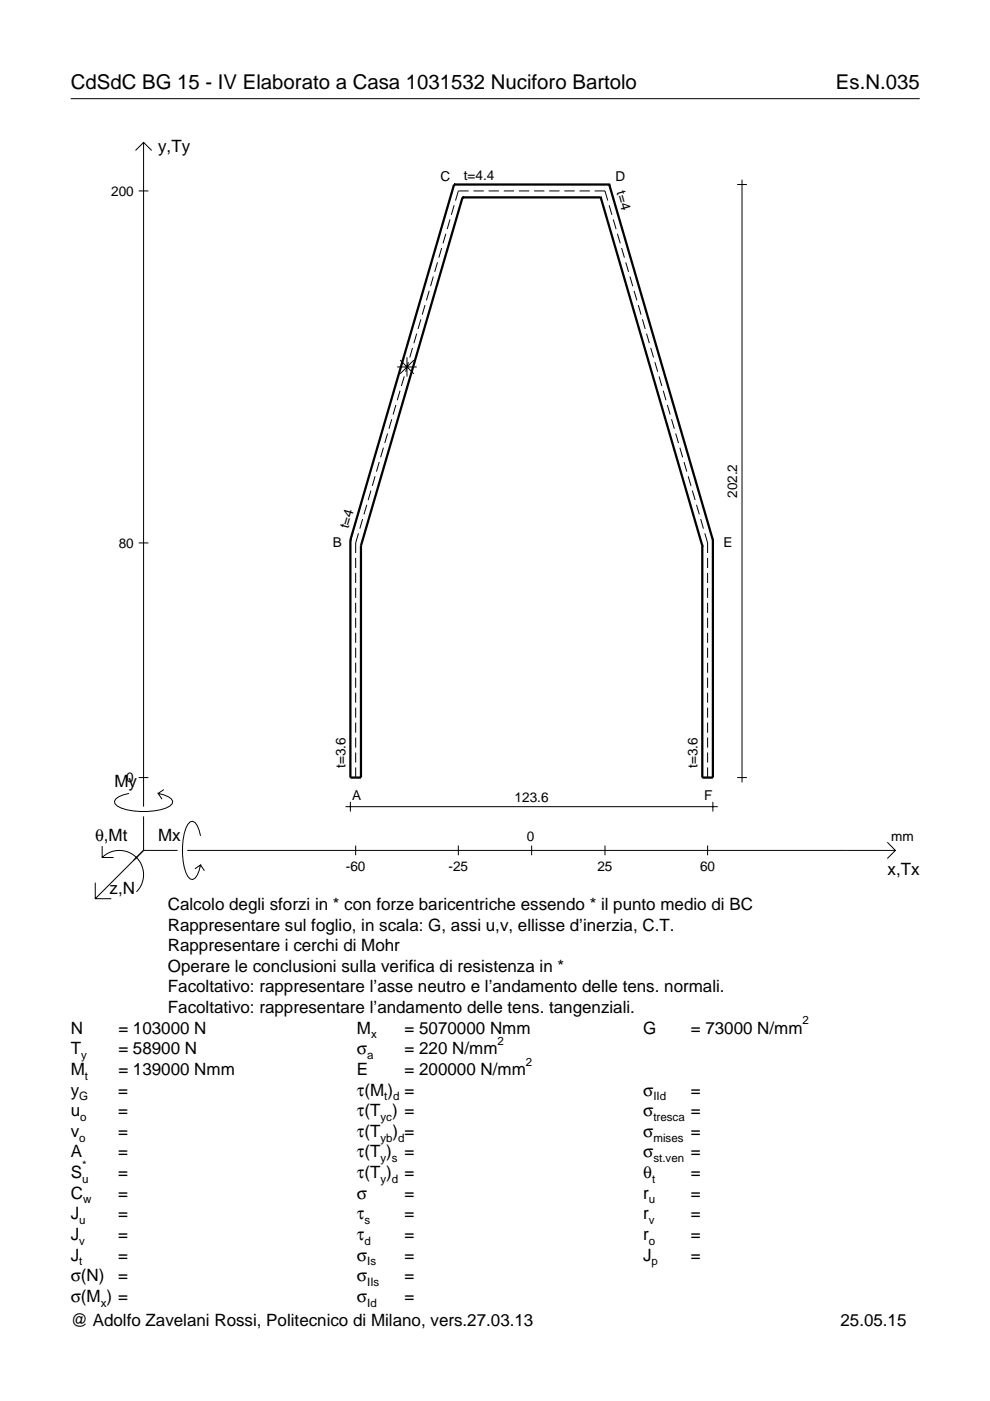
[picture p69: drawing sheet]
<svg xmlns="http://www.w3.org/2000/svg" width="210mm" height="297mm" viewBox="0 0 210 297" stroke-linecap="round" stroke-linejoin="round" font-family="sans-serif">
<defs><g id="words">
<g font-size="4.3">
<text x="15" y="18.9">CdSdC BG 15 - IV Elaborato a Casa 1031532 Nuciforo Bartolo</text>
<text x="177.2" y="18.9">Es.N.035</text>
</g>
<g font-size="3.6">
<text x="33.5" y="32.3">y,Ty</text>
<text x="24.3" y="166.9">My</text>
<text x="20.1" y="178.2">θ,Mt</text>
<text x="33.5" y="178.2">Mx</text>
<text x="188.2" y="185.5">x,Tx</text>
<text x="23.2" y="189.6">z,N</text>
<text x="35.6" y="192.9">Calcolo degli sforzi in * con forze baricentriche essendo * il punto medio di BC</text>
<text x="35.6" y="197.3">Rappresentare sul foglio, in scala: G, assi u,v, ellisse d’inerzia, C.T.</text>
<text x="35.6" y="201.7">Rappresentare i cerchi di Mohr</text>
<text x="35.6" y="206">Operare le conclusioni sulla verifica di resistenza in *</text>
<text x="35.6" y="210.4">Facoltativo: rappresentare l’asse neutro e l’andamento delle tens. normali.</text>
<text x="35.6" y="214.8">Facoltativo: rappresentare l’andamento delle tens. tangenziali.</text>
<text x="15" y="219.2">N</text>
<text x="25.1" y="219.2">= 103000 N</text>
<text x="75.7" y="219.2">M</text>
<text x="85.8" y="219.2">= 5070000 Nmm</text>
<text x="136.4" y="219.2">G</text>
<text x="146.5" y="219.2">= 73000 N/mm</text>
<text x="15" y="227.9">M</text>
<text x="15" y="223.5">T</text>
<text x="25.1" y="223.5">= 58900 N</text>
<text x="25.1" y="227.9">= 139000 Nmm</text>
<text x="75.7" y="223.5">σ</text>
<text x="75.7" y="227.9">E</text>
<text x="85.8" y="223.5">= 220 N/mm</text>
<text x="85.8" y="227.9">= 200000 N/mm</text>
<text x="15" y="232.3">y</text>
<text x="25.1" y="232.3">=</text>
<text x="75.7" y="232.3">τ(M ) =</text>
<text x="136.4" y="232.3">σ</text>
<text x="146.5" y="232.3">=</text>
<text x="15" y="236.7">u</text>
<text x="25.1" y="236.7">=</text>
<text x="75.7" y="236.7">τ(T ) =</text>
<text x="136.4" y="236.7">σ</text>
<text x="146.5" y="236.7">=</text>
<text x="15" y="245.4">A</text>
<text x="15" y="241">v</text>
<text x="25.1" y="241">=</text>
<text x="25.1" y="245.4">=</text>
<text x="75.7" y="245.4">τ(T )</text>
<text x="75.7" y="241">τ(T</text>
<text x="83.3" y="241">) =</text>
<text x="85.8" y="245.4">=</text>
<text x="136.4" y="241">σ</text>
<text x="136.4" y="245.4">σ</text>
<text x="146.5" y="241">=</text>
<text x="146.5" y="245.4">=</text>
<text x="15" y="249.8">S</text>
<text x="25.1" y="249.8">=</text>
<text x="75.7" y="249.8">τ(T )</text>
<text x="85.8" y="249.8">=</text>
<text x="136.4" y="249.8">θ</text>
<text x="146.5" y="249.8">=</text>
<text x="15" y="254.2">C</text>
<text x="25.1" y="254.2">=</text>
<text x="75.7" y="254.2">σ</text>
<text x="85.8" y="254.2">=</text>
<text x="136.4" y="254.2">r</text>
<text x="146.5" y="254.2">=</text>
<text x="15" y="262.9">J</text>
<text x="15" y="258.5">J</text>
<text x="25.1" y="262.9">=</text>
<text x="25.1" y="258.5">=</text>
<text x="75.7" y="262.9">τ</text>
<text x="75.7" y="258.5">τ</text>
<text x="85.8" y="258.5">=</text>
<text x="85.8" y="262.9">=</text>
<text x="136.4" y="262.9">r</text>
<text x="136.4" y="258.5">r</text>
<text x="146.5" y="262.9">=</text>
<text x="146.5" y="258.5">=</text>
<text x="15" y="267.3">J</text>
<text x="25.1" y="267.3">=</text>
<text x="75.7" y="267.3">σ</text>
<text x="85.8" y="267.3">=</text>
<text x="136.4" y="267.3">J</text>
<text x="146.5" y="267.3">=</text>
<text x="15" y="271.7">σ(N)</text>
<text x="25.1" y="271.7">=</text>
<text x="75.7" y="271.7">σ</text>
<text x="85.8" y="271.7">=</text>
<text x="15" y="276">σ(M ) =</text>
<text x="15" y="281.2">@ Adolfo Zavelani Rossi, Politecnico di Milano, vers.27.03.13</text>
<text x="75.7" y="276">σ</text>
<text x="85.8" y="276">=</text>
<text x="178.2" y="281.2">25.05.15</text>
</g>
<g font-size="2.9">
<text x="23.6" y="41.5">200</text>
<text x="93.4" y="38.4">C</text>
<text x="98.3" y="38.1">t=4.4</text>
<text x="130.5" y="38.4">D</text>
<text x="130.7" y="40.8" transform="rotate(74 130.7 40.8)">t=4</text>
<text x="156.3" y="105.6" transform="rotate(-90 156.3 105.6)">202.2</text>
<text x="73.9" y="112.2" transform="rotate(-74 73.9 112.2)">t=4</text>
<text x="25.2" y="116.1">80</text>
<text x="70.6" y="116">B</text>
<text x="153.4" y="116">E</text>
<text x="26.8" y="165.9">0</text>
<text x="73.3" y="162.8" transform="rotate(-90 73.3 162.8)">t=3.6</text>
<text x="147.9" y="162.8" transform="rotate(-90 147.9 162.8)">t=3.6</text>
<text x="74.7" y="169.7">A</text>
<text x="109.1" y="170">123.6</text>
<text x="149.3" y="169.7">F</text>
<text x="111.7" y="178.2">0</text>
<text x="189" y="178.2">mm</text>
<text x="73.3" y="184.7">-60</text>
<text x="95.1" y="184.7">-25</text>
<text x="126.7" y="184.7">25</text>
<text x="148.4" y="184.7">60</text>
</g>
<g font-size="2.4">
<text x="78.7" y="220.2">x</text>
<text x="105.5" y="221.5">2</text>
<text x="170.2" y="217.2">2</text>
<text x="17.2" y="224.5">y</text>
<text x="77.9" y="224.5">a</text>
<text x="111.5" y="225.9">2</text>
<text x="16.8" y="233.3">G</text>
<text x="18" y="228.9">t</text>
<text x="81.5" y="233.3">t d</text>
<text x="138.5" y="233.3">IId</text>
<text x="17" y="237.7">o</text>
<text x="80.7" y="237.7">yc</text>
<text x="138.5" y="237.7">tresca</text>
<text x="16.8" y="242">o</text>
<text x="80.7" y="242">yb d</text>
<text x="138.5" y="242">mises</text>
<text x="17.4" y="250.8">u</text>
<text x="17.4" y="247.8">*</text>
<text x="80.7" y="250.8">y d</text>
<text x="80.7" y="246.4">y s</text>
<text x="138.2" y="250.8">t</text>
<text x="138.5" y="246.4">st.ven</text>
<text x="17.6" y="255.2">w</text>
<text x="137.6" y="255.2">u</text>
<text x="16.8" y="263.9">v</text>
<text x="16.8" y="259.5">u</text>
<text x="77.3" y="263.9">d</text>
<text x="77.3" y="259.5">s</text>
<text x="137.6" y="263.9">o</text>
<text x="137.6" y="259.5">v</text>
<text x="16.8" y="268.3">t</text>
<text x="77.9" y="268.3">Is</text>
<text x="138.2" y="268.3">p</text>
<text x="77.9" y="272.7">IIs</text>
<text x="21.4" y="277">x</text>
<text x="77.9" y="277">Id</text>
</g>
</g></defs>
<g fill="none" stroke="#000" stroke-width=".21">
<path d="M15 20.9h180M28.7 31.9l1.7-1.7 1.8 1.7M30.4 30.2v140.8M156.3 39.1h2.1M157.3 38.1v127.8M29.4 40.5h2.1M91.9 58.6l-.6 2.1M92.8 55.6l-.6 2M93.6 52.6l-.6 2M94.5 49.6l-.6 2M95.4 46.5l-.6 2.1M96.3 43.5l-.6 2"/>
<path d="M99.4 40.5h-2.2l-.6 2M100.4 40.5h2.2M103.6 40.5h2.2M106.8 40.5h2.2M110 40.5h2.2M113.2 40.5h2.2M116.4 40.5h2.2M119.7 40.5h2.1M122.9 40.5h2.2M126.1 40.5h2.2l.6 2M129.1 43.5l.6 2M130 46.5l.6 2.1"/>
<path d="M130.9 49.6l.6 2M131.8 52.6l.6 2M132.7 55.6l.6 2M133.6 58.6l.6 2.1M84.2 77.8h4.1M84.8 76.3l2.9 3M85.7 79.8l-.6 2M86.3 75.7v4.2M86.6 76.8l-.6 2M87.5 73.8l-.6 2M87.7 76.3l-2.9 3M88.3 70.7l-.5 2.1"/>
<path d="M89.2 67.7l-.6 2M90.1 64.7l-.6 2M91 61.7l-.6 2M134.4 61.7l.6 2M135.3 64.7l.6 2M136.2 67.7l.6 2M137.1 70.7l.6 2.1M138 73.8l.6 2M138.8 76.8l.6 2M139.7 79.8l.6 2M80.4 98l-.6 2M81.3 94.9l-.6 2.1"/>
<path d="M82.2 91.9l-.6 2M83.1 88.9l-.6 2M83.9 85.9l-.6 2M84.8 82.8l-.6 2.1M140.6 82.8l.6 2.1M141.5 85.9l.6 2M142.4 88.9l.6 2M143.3 91.9l.6 2M144.1 94.9l.6 2.1M145 98l.6 2M29.4 115.1h2.1M75.4 118.3v2.1"/>
<path d="M76 113.1l-.6 2v2.2M76.9 110.1l-.6 2M77.8 107l-.6 2.1M78.6 104l-.5 2M79.5 101l-.6 2M145.9 101l.6 2M146.8 104l.6 2M147.7 107l.6 2.1M148.6 110.1l.5 2M149.4 113.1l.6 2v2.2M150 118.3v2.1M75.4 121.5v2.1"/>
<path d="M75.4 124.6v2.2M75.4 127.8v2.2M75.4 131v2.1M75.4 134.2v2.1M75.4 137.3v2.2M150 121.5v2.1M150 124.6v2.2M150 127.8v2.2M150 131v2.1M150 134.2v2.1M150 137.3v2.2M75.4 140.5v2.1"/>
<path d="M75.4 143.7v2.1M75.4 146.8v2.2M75.4 150v2.2M75.4 153.2v2.1M75.4 156.4v2.1M75.4 159.5v2.2M150 140.5v2.1M150 143.7v2.1M150 146.8v2.2M150 150v2.2M150 153.2v2.1M150 156.4v2.1"/>
<path d="M150 159.5v2.2M21.7 179.4v2.4h2.4M27.3 168.2a3.6 3.6 0 0 0-3 1.7l.1 .5a5.6 5.6 0 0 0 3.8 1.5 13.4 13.4 0 0 0 7.8-1l.5-.5 .1-.5a3.6 3.6 0 0 0-3.1-1.7l.8 1.2M29.4 164.9h2.1M30.4 173.1v7.2M34.7 167.4l-1.2 .8M42.5 177.2a3.6 3.6 0 0 0-1.7-3.1l-.5 .2a5.7 5.7 0 0 0-1.5 3.7 13.3 13.3 0 0 0 1 7.9l.5 .5 .5 .1a3.6 3.6 0 0 0 1.7-3.1l-1.2 .8M73.3 171h78.9M74.3 170v2.1M75.4 162.7v2.2M75.4 179.3v2M97.2 179.3v2"/>
<path d="M112.7 179.3v2M128.3 179.3v2M150 162.7v2.2M150 179.3v2M151.1 170v2.1M156.3 164.9h2.1M188.1 178.6l1.7 1.7-1.7 1.7M20.2 187.2v3.3h3.4M21.7 181.8a5.1 5.1 0 0 1 7.2 0 5.1 5.1 0 0 1 0 7.3M30.4 180.3l-10.2 10.2M30.4 180.3h7.2M39.7 180.3h150.1"/>
<path d="M42.5 183.4l.8 1.2"/>
</g>
<g fill="none" stroke="#000" stroke-width=".48">
<path d="M96.3 39.1h.1M96.3 39.1l-22 75.4M96.3 39.1h32.9M129.2 39.1h.1M129.2 39.1l21.9 75.4M98.1 41.9h.1M98.1 41.9l-21.6 73.8M98.1 41.9h29.3M127.4 41.9h.1M127.4 41.9l21.5 73.8M74.3 114.5h.1M74.3 114.5v50.4h2.2v-49.2"/>
<path d="M76.5 115.7h.1M148.9 115.7h.1M151.1 114.5h.1M151.1 114.5v50.4h-2.2v-49.2"/>
</g>
<use href="#words"/>
</svg>
